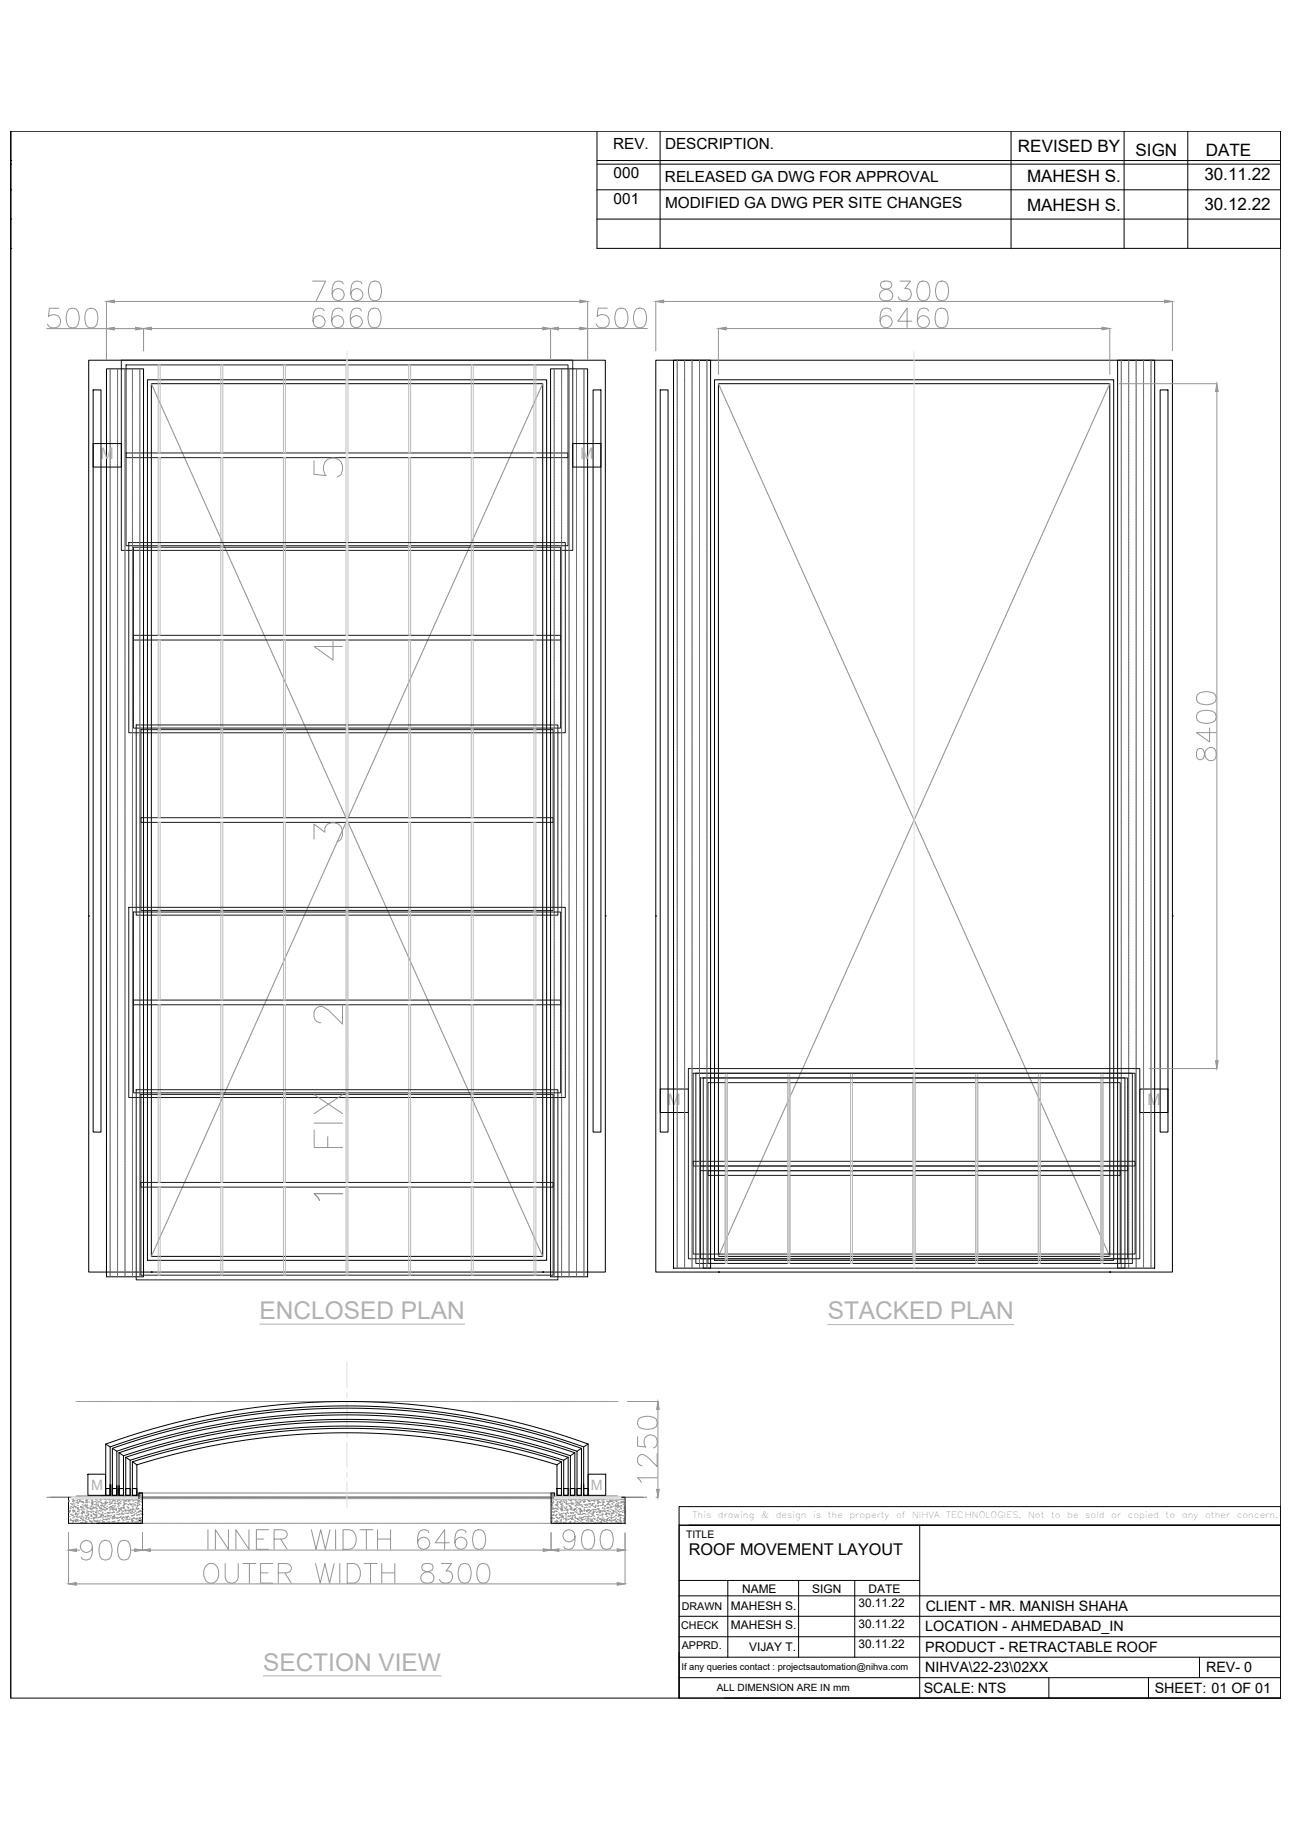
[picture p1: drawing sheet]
<svg xmlns="http://www.w3.org/2000/svg" width="594mm" height="841mm" viewBox="0 0 594 841" stroke-linecap="round" stroke-linejoin="round" font-family="sans-serif">
<defs><g id="words">
<text font-size="19" fill="#959595" x="158" y="553" transform="rotate(-90 158 553)">1 FIX</text>
<text font-size="14.6" fill="#e1e1e1" x="143" y="305">4</text>
<g font-size="13.7" fill="#e1e1e1">
<text x="143" y="220">5</text>
<text x="143" y="388">3</text>
</g>
<text font-size="13.2" fill="#959595" x="143" y="472">2</text>
<g font-size="11.2" fill="#b2b2b2">
<text x="119" y="606">ENCLOSED PLAN</text>
<text x="381" y="607">STACKED PLAN</text>
<text x="121" y="768">SECTION VIEW</text>
</g>
<g font-size="7.8">
<text x="468" y="70">REVISED BY</text>
<text x="522" y="72">SIGN</text>
<text x="554" y="72">DATE</text>
<text x="472" y="83">MAHESH S.</text>
<text x="554" y="83">30.11.22</text>
<text x="472" y="97">MAHESH S.</text>
<text x="554" y="96">30.12.22</text>
</g>
<text font-size="7.5" x="317" y="715">ROOF MOVEMENT LAYOUT</text>
<g font-size="7.3" fill="#b2b2b2">
<text x="46" y="211">M</text>
<text x="267" y="211">M</text>
<text x="307" y="508">M</text>
<text x="528" y="508">M</text>
</g>
<g font-size="7.1">
<text x="282" y="68">REV.</text>
<text x="306" y="68">DESCRIPTION.</text>
<text x="282" y="82">000</text>
<text x="306" y="84">RELEASED GA DWG FOR APPROVAL</text>
<text x="282" y="94">001</text>
<text x="306" y="96">MODIFIED GA DWG PER SITE CHANGES</text>
</g>
<text font-size="6.6" fill="#e1e1e1" x="143" y="553">1</text>
<g font-size="6.6" fill="#b2b2b2">
<text x="42" y="685">M</text>
<text x="272" y="685">M</text>
</g>
<g font-size="6.6">
<text x="426" y="741">CLIENT - MR. MANISH SHAHA</text>
<text x="425" y="750">LOCATION - AHMEDABAD_IN</text>
<text x="425" y="760">PRODUCT - RETRACTABLE ROOF</text>
<text x="425" y="769">NIHVA\22-23\02XX</text>
<text x="555" y="769">REV- 0</text>
<text x="425" y="778">SCALE: NTS</text>
<text x="531" y="778">SHEET: 01 OF 01</text>
</g>
<g font-size="5.5">
<text x="341" y="732">NAME</text>
<text x="374" y="732">SIGN</text>
<text x="399" y="732">DATE</text>
<text x="336" y="740">MAHESH S.</text>
<text x="395" y="739">30.11.22</text>
<text x="336" y="749">MAHESH S.</text>
<text x="395" y="749">30.11.22</text>
<text x="344" y="759">VIJAY T.</text>
<text x="395" y="758">30.11.22</text>
</g>
<g font-size="4.9">
<text x="313" y="741">DRAWN</text>
<text x="313" y="749">CHECK</text>
<text x="313" y="758">APPRD.</text>
</g>
<text font-size="4.8" x="315" y="707">TITLE</text>
<text font-size="4.6" x="330" y="778">ALL DIMENSION ARE IN mm</text>
<text font-size="4.3" x="313" y="768">If any queries contact : projectsautomation@nihva.com</text>
<g font-size="4">
<text x="318" y="698">This</text>
<text x="330" y="698">drawing</text>
<text x="350" y="698">&amp;</text>
<text x="357" y="698">design</text>
<text x="374" y="698">is</text>
<text x="381" y="698">the</text>
<text x="391" y="698">property</text>
<text x="412" y="698">of</text>
<text x="419" y="698">NIHVA</text>
<text x="435" y="698">TECHNOLOGIES.</text>
<text x="473" y="698">Not</text>
<text x="483" y="698">to</text>
<text x="491" y="698">be</text>
<text x="499" y="698">sold</text>
<text x="511" y="698">or</text>
<text x="519" y="698">copied</text>
<text x="536" y="698">to</text>
<text x="543" y="698">any</text>
<text x="554" y="698">other</text>
<text x="569" y="698">concern.</text>
</g>
</g></defs>
<!-- layer: 0 -->
<g fill="none" stroke="#000" stroke-width=".46">
<path d="M5 60h.1M5 60h584v721h-584zM5 74h.1M5 75h.1M5 60v721M274 74h315M274 60v54h315v-54M274 75h315M304 60v54M465 60v54M517 60v54M546 60v54"/>
<path d="M5 87h.1M274 87h315M5 101h.1M5 114h.1M274 101h315M43 179h3v342h-3zM49 170h17v417h-17zM68 175h183v405h-183zM70 176h180v402h-180zM253 170h17v417h-17zM273 179h3v342h-3zM304 179h3v342h-3z"/>
<path d="M310 166h17v417h-17zM329 175h183v405h-183zM330 176h180v402h-180zM514 166h17v417h-17zM533 179h4v342h-4zM43 204h13v11h-13zM263 204h13v11h-13zM41 421v-255h237v255M41 421h.1M41 421v164h29M278 421h.1M278 421v164h-28"/>
<path d="M302 421v-255h237v255M302 421h.1M302 421v164h28M539 421h.1M539 421v164h-29M304 501h13v11h-13zM524 501h13v11h-13zM70 585h.1M70 585h180M250 585h.1M330 585h.1M330 585h180"/>
<path d="M510 585h.1M40 678h9v10h-9zM49 664v20h2v4h-2v-4M49 664l2 1M51 665a324 324 0 0 1 217 0M51 665v23M52 666v18h2v4h-2v-4M52 666a324 324 0 0 1 215 0M52 666l2 1M54 667a324 324 0 0 1 211 0M54 667v21M55 668v16h2v-15"/>
<path d="M55 668a324 324 0 0 1 209 0M55 668l2 1M57 669a324 324 0 0 1 205 0M58 670v14h2v-13M58 670a324 324 0 0 1 203 0M58 670l2 1M60 671a324 324 0 0 1 199 0M61 672v12h2v-10M61 672l2 2M63 674a324 324 0 0 1 193 0M256 674v10M258 672a324 324 0 0 0-197 0"/>
<path d="M258 672v12M258 672l-2 2M261 670v14h-2v-13M261 670l-2 1M264 668v16h-2v-15M264 668l-2 1M265 667v17M267 666v18h-2v4h2v-4M267 666l-2 1M268 665v23M270 664v20h-2v4h2v-4M270 678h9v10h-9z"/>
<path d="M270 664a324 324 0 0 0-221 0M270 664l-2 1M35 688h28h-28zM44 688h2M46 688h18v1h-18zM47 688h16h-16zM49 684h2v4h-2zM52 684h2v4h-2zM52 683v5v-5M55 684v4h2v-4h-2h2M55 683v5M55 684h2v4h-2z"/>
<path d="M58 684h2v4h-2zM58 684h2M61 684h2v4h-2zM61 684h2M63 686v2M64 699h2M66 687h-2v2v-2h2v13h-34v-12M256 688h28h-28zM256 684h2v4h-2zM259 684h2v4h-2zM259 684h2M262 684v4h2v-4h-2h2"/>
<path d="M262 684h2v4h-2zM265 684h2v4h-2zM267 683v5v-5M268 684h2v4h-2zM286 689h-31v-2h-2v13h34M286 688h1M287 689v12M312 693h277v8h-277zM44 700h22M312 701h277v80h-277zM312 701v80M317 701h272"/>
<path d="M423 701v80M312 734h277M312 727h111M335 727v35M367 727v35M393 727v35M312 753h277M312 743h277M312 762h277M312 771h277M482 771v10M528 771v10"/>
<path d="M552 762v9M333 781h256"/>
</g>
<!-- layer: HIDDEN -->
<g fill="none" stroke="#979797" stroke-width=".46">
<path d="M70 176v1M70 177h.1M70 177v1M70 178h.1M70 178l1 1M71 179v1M71 180h.1M248 180h.1M248 179v1M249 178l-1 1M249 178h.1M249 177v1"/>
<path d="M249 177h.1M250 176l-1 1M330 176v1M330 177h1M331 177v1M331 178h.1M331 178v1M331 179l1 1M332 180h.1M509 180h-1M509 179v1M509 179h.1"/>
<path d="M509 178v1M510 178h-1M510 177v1M510 177h.1M510 176v1M71 181l1 1M72 182v1M72 183h1M73 183l1 2M74 186h.1M74 186l1 2M75 188v1"/>
<path d="M75 189l1 1M76 190v1M76 191h.1M76 191v1M76 192h1M77 192v1M77 193v1M77 194h.1M77 194l1 1M78 195h.1M78 195v1M78 196l1 1"/>
<path d="M79 197h.1M79 197v1M79 198l1 1M80 199h.1M80 199v1M80 200h.1M239 200h.1M239 199v1M239 199h.1M240 198l-1 1M240 198h.1M240 197v1"/>
<path d="M240 197h.1M241 196l-1 1M241 195v1M242 194l-1 1M242 193v1M243 192l-1 1M243 192h.1M243 191v1M243 191h.1M243 190v1M244 189v1M244 189h.1"/>
<path d="M244 188v1M245 186l-1 2M245 186h.1M246 183v2M247 183h-1M248 181l-1 2M332 181h.1M332 181l1 2M333 183h.1M333 183l1 1M334 184v1M334 185h.1"/>
<path d="M334 186h1M335 186v2M335 188h1M336 188v1M336 189h.1M336 189v1M336 190h.1M337 190v1M337 191v1M337 192h.1M337 192l1 2M338 194l1 1"/>
<path d="M339 195v1M339 196h.1M339 196v1M339 197h1M340 197v1M340 198h.1M340 198v1M340 199h.1M340 199h1M341 199v1M341 200h.1M500 200h.1"/>
<path d="M500 199v1M500 199h.1M500 198v1M501 198h.1M501 197v1M501 197h.1M501 196v1M501 196h.1M502 195l-1 1M502 194v1M502 194h.1M503 192l-1 2"/>
<path d="M503 192h.1M504 191l-1 1M505 189l-1 2M505 188v1M505 188h.1M506 186l-1 2M506 186h.1M506 185h.1M507 184v1M507 183v1M507 183h.1M508 181v2"/>
<path d="M508 181h.1M80 201l1 1M81 202v1M81 203h.1M82 203h.1M82 203v2M82 205h.1M83 205h.1M83 206h.1M83 206l1 2M84 208h.1M84 208v1"/>
<path d="M84 209l1 1M85 210h.1M85 211h.1M85 212h1M86 212h.1M86 212v1M86 213v1M86 214h.1M86 214h1M87 214v1M87 215h.1M87 215v1"/>
<path d="M87 216h1M88 217h.1M88 217v1M88 218v1M89 219h.1M89 219v1M89 220l1 1M230 220h.1M230 219v1M230 219h.1M231 219h.1M231 218v1"/>
<path d="M231 218h.1M231 217v1M232 217h-1M232 216h.1M233 214l-1 1M233 214h.1M233 213v1M234 212l-1 1M234 212h.1M234 211h.1M235 210h-1M235 209v1"/>
<path d="M235 209h.1M235 208v1M236 208h-1M236 207v1M236 206v1M236 206h.1M237 205h.1M237 203v2M238 203h.1M238 202v1M238 202h.1M239 201l-1 1"/>
<path d="M341 201h.1M341 201l1 1M342 202h.1M342 202v1M342 203h.1M342 203l1 2M343 205h.1M343 206h.1M344 206h.1M344 206v1M344 207v1M344 208h.1"/>
<path d="M345 208h.1M345 208v1M345 209v1M345 210h1M346 211h.1M346 212l1 1M347 213v1M347 214h.1M347 214l1 2M348 216h.1M348 217h1M349 217h.1"/>
<path d="M349 217v1M349 218v1M349 219h1M350 219v1M350 220h.1M491 220h.1M491 219v1M491 219h.1M491 218v1M492 217v1M492 217h.1M492 216h.1"/>
<path d="M493 216h.1M493 214v1M493 214h.1M494 213l-1 1M494 213h.1M495 212l-1 1M495 211h.1M496 209l-1 1M496 208v1M496 208h.1M497 207l-1 1M497 206v1"/>
<path d="M497 206h.1M498 205h-1M498 204v1M498 203v1M498 203h.1M499 202v1M499 201v1M499 201h.1M90 222h.1M90 222l1 2M91 224v1M91 225l1 2"/>
<path d="M92 227l1 1M93 228h.1M93 228v1M93 229l1 1M94 230h.1M94 231l1 1M95 232v1M95 233h.1M95 233v1M95 234h1M96 234v1M96 235h.1"/>
<path d="M96 236h.1M97 237h.1M97 237v1M97 238v1M98 239h.1M98 239v1M98 240h.1M221 239v1M221 239h.1M222 239h.1M222 238v1M222 238h.1"/>
<path d="M222 237v1M223 237h.1M223 236h.1M223 235h.1M224 234l-1 1M224 234h.1M224 233v1M224 233h.1M225 232l-1 1M225 231h.1M226 230h-1M226 229v1"/>
<path d="M227 228l-1 1M227 227v1M227 227h.1M228 225l-1 1M228 224v1M229 222l-1 2M229 222h.1M230 220l-1 1M350 221h1M351 222h.1M351 222v1M351 223l1 1"/>
<path d="M352 224v1M352 225h.1M352 226h.1M353 226v1M353 227h.1M353 227v1M353 228h.1M354 228h.1M354 228v1M354 229v1M354 230h1M355 231l1 2"/>
<path d="M356 233h.1M356 233v1M356 234l1 1M357 235h.1M357 236h.1M357 237l1 1M358 238h.1M358 238v1M358 239h.1M359 239v1M482 239v1M482 239h.1"/>
<path d="M483 238l-1 1M483 237v1M483 236h.1M484 236h.1M484 235h.1M485 234l-1 1M485 233v1M485 233h.1M486 231l-1 2M486 231h.1M486 230h.1M487 228l-1 2"/>
<path d="M488 227l-1 1M488 227h.1M488 226v1M489 225h-1M489 225h.1M489 224v1M489 223v1M490 222l-1 1M490 222h.1M490 221h.1M98 241h.1M99 241h.1"/>
<path d="M99 242h.1M99 242l1 2M100 244h.1M100 244v1M100 245l1 1M101 247h.1M101 247l1 1M102 248h.1M102 248v1M102 249l1 1M103 250h.1M103 251h.1"/>
<path d="M103 252h1M104 252v1M104 253h.1M104 253v1M105 254v1M105 255h.1M105 256h.1M106 257h.1M106 257v1M106 258h.1M106 258v1M106 259l1 1"/>
<path d="M212 259v1M213 259h.1M213 258v1M213 258h.1M214 257l-1 1M214 256h.1M214 255h.1M215 254v1M215 253v1M215 253h.1M216 252l-1 1M216 252h.1"/>
<path d="M216 251h.1M217 250h-1M217 249v1M217 249h.1M218 248l-1 1M218 247v1M218 247h.1M219 245l-1 1M219 245h.1M219 244v1M219 244h.1M220 242l-1 2"/>
<path d="M220 242h.1M221 241h-1M221 241h.1M359 241h.1M360 242h.1M360 242v1M360 243v1M361 244h.1M361 244v1M361 245h.1M361 246h1M362 247h.1"/>
<path d="M362 247v1M362 248h.1M362 248l1 1M363 249v1M363 250h1M364 251v1M364 252l1 1M365 253h.1M365 253l1 2M366 255h.1M366 256h.1M366 257l1 1"/>
<path d="M367 258h.1M367 258v1M367 259l1 1M368 260h.1M473 260h.1M473 259v1M474 258l-1 1M474 258h.1M474 257v1M475 256h-1M475 256h.1M475 255h.1"/>
<path d="M476 253l-1 2M476 253h.1M476 252v1M476 252h.1M477 251v1M477 250h.1M478 249l-1 1M478 248v1M479 247l-1 1M479 247h.1M479 246h.1M480 245h-1"/>
<path d="M480 245h.1M480 244v1M480 244h.1M481 243l-1 1M481 242v1M481 242h.1M481 241h.1M482 241h-1M482 240h.1M107 260v1M107 261l1 2M108 263l1 1"/>
<path d="M109 264l1 2M110 266h.1M110 267l1 2M111 269h.1M111 269l1 1M112 270h.1M112 270v1M112 271h.1M112 272h.1M113 272v2M113 274h.1M114 274v1"/>
<path d="M114 275h.1M114 275v1M114 277h1M115 277h.1M115 278h.1M115 278l1 1M116 279v1M203 279v1M204 278l-1 1M204 278h.1M204 277h.1M205 277h-1"/>
<path d="M205 276h.1M205 275v1M205 275h.1M206 274v1M206 274h.1M206 272v2M207 272h.1M207 271h.1M208 270l-1 1M208 269v1M208 269h.1M208 268v1"/>
<path d="M209 267l-1 1M209 267h.1M209 266h.1M210 265l-1 1M210 264v1M211 263l-1 1M212 261l-1 2M212 260v1M368 260v1M368 261h.1M369 262h.1M369 262v1"/>
<path d="M369 263h.1M369 263v1M369 264l1 1M370 265v1M370 266h1M371 267v1M371 268l1 1M372 269h.1M372 269l1 2M373 272h.1M373 272l1 2M374 274v1"/>
<path d="M375 275h.1M375 275v1M375 276h.1M375 277h.1M376 277h.1M376 278h.1M376 278v1M376 279h.1M376 279l1 1M464 279v1M464 279h.1M465 278l-1 1"/>
<path d="M465 278h.1M465 277h.1M466 276h-1M466 275v1M466 275h.1M466 274v1M467 274h-1M467 272v2M467 272h.1M468 272h.1M468 270v1M469 269v1"/>
<path d="M469 269h.1M470 267l-1 2M470 266h.1M471 265l-1 1M471 264v1M471 263v1M471 263h.1M472 263h-1M472 262v1M472 262h.1M472 261h.1M473 260l-1 1"/>
<path d="M116 280v1M116 281h.1M116 281l1 1M117 282h.1M117 283h.1M117 283l1 1M118 284v1M118 285h.1M118 285l1 1M119 286h.1M119 287h.1M119 288h1"/>
<path d="M120 288v1M120 289h.1M120 289v1M120 290h.1M121 290v1M121 291h.1M121 292h.1M122 292h.1M122 293v1M122 294h.1M122 294l1 1M123 295v1"/>
<path d="M123 296h.1M123 297h1M124 297h.1M124 298l1 1M125 299v1M125 300l1 2M194 300l-1 2M194 299v1M195 298l-1 1M196 297h-1M196 297h.1M196 296h.1"/>
<path d="M197 295l-1 1M197 294v1M197 294h.1M197 293v1M197 293h.1M198 292l-1 1M198 292h.1M198 291h.1M199 290l-1 1M199 289v1M199 289h.1M199 288v1"/>
<path d="M200 287v1M200 287h.1M200 286h.1M201 285l-1 1M201 284v1M201 284h.1M202 283l-1 1M202 283h.1M202 282h.1M203 281l-1 1M203 280v1M377 280v1"/>
<path d="M377 281h.1M377 281l1 1M378 282h.1M378 283h.1M378 283v1M378 284l1 1M379 285v1M379 286h.1M379 286h1M380 287h.1M380 288h.1M380 288l1 1"/>
<path d="M381 289h.1M381 289v1M381 290h.1M381 290l1 1M382 291h.1M382 292h.1M382 293l1 1M383 294h.1M383 294v1M383 295h.1M384 295v1M384 296h.1"/>
<path d="M384 297h.1M384 297h1M385 298h.1M385 298v1M385 299h.1M385 299l1 1M386 300v1M455 300h.1M455 299v1M455 299h.1M456 298l-1 1M456 298h.1"/>
<path d="M456 297h.1M457 296h-1M457 295v1M457 294v1M458 294h-1M458 293v1M458 292v1M459 292h-1M459 291h.1M460 289l-1 2M460 289h.1M460 288v1"/>
<path d="M460 288h.1M461 287l-1 1M461 286h.1M461 285v1M462 284v1M462 283v1M462 283h.1M463 283h-1M463 282h.1M463 281v1M463 281h.1M464 280l-1 1"/>
<path d="M126 302h.1M126 303l1 1M127 304h.1M127 304v1M127 305h.1M127 305v1M128 306h.1M128 306v1M128 307h.1M128 308h.1M129 308h.1M129 308v2"/>
<path d="M129 310h1M130 310v1M130 311v1M130 312l1 1M131 313v1M131 314h.1M131 314l1 1M132 315h.1M132 315v1M132 316h.1M132 316l1 1M133 317v1"/>
<path d="M133 318v1M133 319h1M134 319h.1M134 319v1M134 320v1M185 320v1M186 319l-1 1M186 319h.1M186 318v1M187 317l-1 1M187 317h.1M187 316v1"/>
<path d="M187 315v1M188 314l-1 1M188 314h.1M188 313v1M188 313h.1M189 312l-1 1M189 312h.1M189 311h.1M189 310v1M190 309v1M190 308v1M191 308h.1"/>
<path d="M191 307h.1M192 305l-1 1M192 305h.1M192 304v1M192 304h.1M193 303l-1 1M193 303h.1M193 302h.1M386 301l1 1M387 302h.1M387 303h.1M387 303l1 1"/>
<path d="M388 304v1M388 305h.1M388 305v1M388 306l1 1M389 307h.1M389 308h.1M389 308l1 2M390 310v1M391 311h.1M391 311l1 2M392 313v1M392 314l1 1"/>
<path d="M393 315v1M393 316v1M393 317l1 1M394 318v1M394 319h.1M394 319l1 1M395 320h.1M446 320h.1M446 319v1M446 319h.1M447 318l-1 1M447 318h.1"/>
<path d="M447 317v1M448 316l-1 1M448 316h.1M448 315v1M449 314l-1 1M449 313v1M450 311l-1 2M450 311h.1M450 310v1M451 308l-1 2M451 308h.1M452 308h-1"/>
<path d="M452 305v2M453 305h.1M453 304v1M453 303v1M454 303h.1M454 302h.1M454 301v1M455 300l-1 1M134 321l1 1M135 322h.1M135 323l1 1M136 324h.1"/>
<path d="M136 324v1M136 325h.1M136 325v1M137 326v1M137 327h.1M137 328h.1M138 328h.1M138 328v1M138 329v1M138 330h1M139 330v1M139 331v1"/>
<path d="M139 332h1M140 333h.1M140 333v1M140 334h.1M140 334l1 1M141 335h.1M141 335v1M141 336h.1M141 336l1 2M142 338h.1M142 339h1M143 339v2"/>
<path d="M177 339l-1 2M177 339h.1M177 338h.1M178 336l-1 2M178 336h.1M178 335v1M179 334l-1 1M179 334h.1M179 333v1M180 333h-1M180 332h.1M180 331v1"/>
<path d="M180 331h.1M181 330l-1 1M181 330h.1M181 329v1M182 328l-1 1M182 328h.1M182 327h.1M182 326v1M183 325l-1 1M183 325h.1M183 324v1M183 324h.1"/>
<path d="M184 323v1M184 323h.1M184 322h.1M185 321l-1 1M395 320v1M395 321l1 1M396 322h.1M396 323h.1M396 323v1M396 324h1M397 324h.1M397 324v1"/>
<path d="M397 325h.1M397 325l1 2M398 327h.1M398 328h.1M398 328l1 2M399 330h.1M399 330v1M400 331h.1M400 331v1M400 333h1M401 333v1M401 334h.1"/>
<path d="M401 334l1 1M402 335v1M402 336h.1M402 336l1 1M403 338h.1M403 339h.1M403 339l1 1M437 339v1M437 339h.1M438 339h.1M438 338h.1M438 337h.1"/>
<path d="M439 336v1M439 336h.1M439 335v1M440 334l-1 1M440 334h.1M440 333v1M440 333h.1M441 332h-1M441 331v1M441 331h.1M441 330v1M442 330h-1"/>
<path d="M442 329v1M442 328v1M443 328h-1M443 327h.1M444 325l-1 2M444 325h.1M444 324v1M444 324h.1M444 323v1M445 323h.1M445 322h.1M445 321v1"/>
<path d="M446 320v1M143 341h.1M144 341v1M144 343h.1M145 344h.1M145 344v1M145 345l1 1M146 346v1M146 347h.1M146 348l1 1M147 349h.1M147 349v1"/>
<path d="M147 350h1M148 350v1M148 351v1M148 352h1M149 353h.1M149 353v1M149 354h.1M149 354l1 1M150 355h.1M150 355v1M150 356l1 1M151 357h.1"/>
<path d="M151 358h.1M151 359l1 1M152 360h.1M167 360h.1M168 359l-1 1M168 358h.1M168 357h.1M169 357h.1M169 356v1M169 355v1M170 355h-1M170 354v1"/>
<path d="M170 354h.1M171 353h-1M171 352h.1M171 351v1M171 351h.1M172 350l-1 1M172 350h.1M172 349v1M172 349h.1M173 348h-1M173 347h.1M173 346v1"/>
<path d="M173 346h.1M174 345v1M174 344v1M174 344h.1M175 344h.1M175 343h.1M175 342h.1M176 341v1M176 341h.1M404 340h.1M404 340v1M404 341h.1"/>
<path d="M404 341l1 1M405 343h.1M405 344h.1M406 344v1M406 345v1M407 346v1M407 347h.1M407 347l1 2M408 349h.1M408 349v1M408 350l1 2M409 352h.1"/>
<path d="M409 353h1M410 354h.1M410 354v1M410 355h1M411 355v1M411 356h.1M411 356v1M411 357h1M412 358h.1M412 359h.1M412 359l1 1M413 360h.1"/>
<path d="M428 360h.1M428 359v1M429 359h.1M429 358h.1M429 357h.1M430 356l-1 1M430 356h.1M430 355v1M430 355h.1M430 354v1M431 354h.1M431 353h.1"/>
<path d="M432 352h-1M432 351v1M433 350l-1 1M433 349v1M434 347l-1 2M434 347h.1M434 346v1M435 344l-1 2M435 344h.1M436 343h-1M436 343h.1M436 341v1"/>
<path d="M436 341h.1M437 340v1M152 360v1M152 361h.1M153 361v1M153 362h.1M153 363h.1M153 364h1M154 364v1M154 365h.1M154 365v1M154 366h1"/>
<path d="M155 366v1M155 367h.1M155 368h1M156 369h.1M156 369v1M156 370l1 1M157 371v1M157 372h.1M157 372h1M158 373h.1M162 373h-1M162 372h.1"/>
<path d="M162 371v1M162 371h.1M163 370l-1 1M163 369v1M163 369h.1M164 367l-1 1M164 366v1M165 366h-1M165 365v1M165 364v1M166 364h-1M166 363h.1"/>
<path d="M166 362h.1M167 361l-1 1M167 361h.1M167 360v1M413 360v1M413 361h.1M413 361l1 1M414 363h.1M414 364h.1M415 364v1M415 365h.1M415 365v1"/>
<path d="M415 366h.1M415 366l1 1M416 367v1M416 368h.1M416 369h1M417 369v1M417 370l1 1M418 371v1M418 372h.1M418 373h1M419 374h.1M419 380h.1"/>
<path d="M419 374v1M419 375h.1M419 375l1 1M420 379l-1 1M420 376v1M420 378h.1M420 377h.1M420 377h1M421 378h.1M421 376l-1 1M421 379v1M421 375v1"/>
<path d="M421 375h.1M421 374v1M422 380h.1M422 374h.1M422 373h.1M422 372h.1M423 372h.1M423 371v1M423 371h.1M424 370l-1 1M424 369v1M424 369h.1"/>
<path d="M424 368h.1M425 367l-1 1M425 366v1M425 366h.1M426 364l-1 2M426 364h.1M427 363h-1M427 363h.1M427 361v1M428 361h-1M428 360v1M150 399l-1 1"/>
<path d="M150 399h.1M151 397l-1 1M151 397h.1M151 396v1M151 396h.1M152 394l-1 2M152 394h.1M152 393h.1M163 385h.1M163 385v1M163 386l1 1M164 387v1"/>
<path d="M164 388h1M165 389h.1M165 389v1M165 390l1 1M166 391h.1M166 391v1M166 392h.1M166 392l1 1M167 394h.1M167 394l1 2M168 396h.1M168 396v1"/>
<path d="M169 397h.1M169 397v1M169 399h.1M169 399l1 1M410 399v1M410 399h.1M411 399h-1M411 398h.1M411 397v1M411 397h.1M412 396l-1 1M412 396h.1"/>
<path d="M412 395v1M413 394l-1 1M413 394h.1M413 393h.1M414 392l-1 1M414 391v1M414 391h.1M415 389l-1 2M415 389h.1M415 388h.1M416 386l-1 2M416 386h.1"/>
<path d="M417 385l-1 1M418 383l-1 2M418 383h.1M418 382h.1M419 381l-1 1M419 380v1M422 380v1M422 381v1M423 382h.1M423 383h.1M423 384l1 1M424 385v1"/>
<path d="M424 386h.1M424 386l1 2M425 388h.1M425 389l1 2M426 391h1M427 391v1M427 392v1M427 393h1M428 394h.1M428 394v1M429 395v1M429 396h.1"/>
<path d="M429 396v1M429 397h.1M429 397l1 1M430 398h.1M430 399h.1M430 399v1M431 400h.1M141 420h-1M141 419h.1M142 417l-1 1M142 417h.1M142 416v1"/>
<path d="M142 416h.1M143 414l-1 2M143 414h.1M143 413h.1M144 411v2M144 411h.1M145 410v1M145 410h.1M145 409v1M145 409h.1M146 408h-1M146 408h.1"/>
<path d="M146 407v1M146 407h.1M146 406v1M147 406h-1M147 405v1M147 405h.1M147 404h.1M148 403l-1 1M148 402v1M148 402h.1M149 401l-1 1M149 400v1"/>
<path d="M149 400h.1M170 400v1M170 401h.1M170 401l1 1M171 402h.1M171 402v1M171 403h.1M171 403l1 1M172 404h.1M172 405h.1M172 405v1M172 406l1 1"/>
<path d="M173 407v1M173 408h.1M174 408h.1M174 409h.1M174 410h.1M175 410v1M175 411h.1M175 411v2M176 413h.1M176 414h.1M176 414l1 2M177 416h.1"/>
<path d="M177 416v1M177 417l1 1M178 419h.1M178 419h1M179 420h.1M401 420h.1M401 419h.1M402 419h-1M402 418h.1M403 417l-1 1M403 416v1M403 416h.1"/>
<path d="M403 415v1M404 414l-1 1M404 414h.1M404 413h.1M405 411l-1 2M405 411h.1M405 410v1M406 409v1M406 409h.1M406 408h.1M407 407v1M407 407h.1"/>
<path d="M407 406v1M408 405l-1 1M408 405h.1M408 404h.1M409 403l-1 1M409 403h.1M409 402v1M409 402h.1M409 401v1M410 401h-1M410 400v1M431 400v1"/>
<path d="M431 401h.1M431 401v1M431 402h.1M431 402h1M432 402v1M432 403v1M432 404h1M433 405h.1M433 405v1M433 406l1 1M434 407h.1M434 407v1"/>
<path d="M434 408h.1M434 409l1 1M435 410v1M435 411h1M436 411v2M436 413h.1M437 413h.1M437 414h.1M437 414v1M437 415h.1M438 415v1M438 416h.1"/>
<path d="M438 416v1M438 417v1M439 418h.1M439 419h.1M439 420h1M132 440h-1M132 439h.1M132 438h.1M133 437l-1 1M133 436v1M134 435l-1 1M134 435h.1"/>
<path d="M135 433l-1 1M135 432v1M136 430l-1 2M136 430h.1M136 429h.1M137 428h.1M137 427v1M137 427h.1M137 426v1M138 425v1M138 425h.1M139 424h-1"/>
<path d="M139 424h.1M139 422v1M140 422h-1M140 421v1M140 420v1M179 420v1M179 421l1 1M180 422h.1M180 422v1M180 423l1 1M181 424h.1M181 425h.1"/>
<path d="M181 425l1 1M182 426v1M182 427h.1M182 427v1M182 428l1 1M183 429h.1M183 430h.1M184 430v1M184 431v1M184 432h.1M184 432l1 1M185 433v1"/>
<path d="M185 435h1M186 435v1M186 436l1 1M187 437v1M187 438h.1M187 439h.1M187 439l1 1M188 440h.1M393 439l-1 1M393 439h.1M393 438h.1M393 437v1"/>
<path d="M394 436l-1 1M394 435v1M395 435h-1M395 434h.1M395 433h.1M396 432l-1 1M396 431v1M396 431h.1M397 430l-1 1M397 430h.1M397 429h.1M398 427l-1 1"/>
<path d="M398 427h.1M399 425l-1 2M399 424h.1M400 422l-1 2M400 421v1M401 420l-1 1M440 420v1M440 421v1M440 422l1 1M441 423h.1M441 423v1M441 424h1"/>
<path d="M442 425h.1M442 425l1 2M443 427h.1M443 427l1 2M444 430h.1M444 430v1M445 431h.1M445 431v1M445 432v1M445 433h.1M446 433h.1M446 434h.1"/>
<path d="M446 435h.1M446 435l1 1M447 436h.1M447 436v1M447 437l1 1M448 438h.1M448 439h.1M448 439l1 1M123 460h-1M123 458v1M123 458h.1M124 457l-1 1"/>
<path d="M124 457h.1M124 456v1M125 455l-1 1M125 455h.1M126 453l-1 1M126 453h.1M126 452v1M126 452h.1M127 450l-1 2M127 450h.1M127 449h.1M128 447v2"/>
<path d="M128 447h.1M128 446v1M129 446h.1M129 445v1M129 444h.1M130 444h.1M130 443v1M130 443h.1M130 442v1M131 442h-1M131 441v1M131 441h.1"/>
<path d="M131 440v1M188 440v1M188 441l1 1M189 442h.1M189 442v1M189 443v1M190 444h.1M190 445h.1M190 445v1M190 446h.1M191 446v1M191 447h.1"/>
<path d="M191 447v1M192 448v1M192 449h.1M192 450h.1M192 450l1 1M193 451h.1M193 451v1M193 452h.1M193 452l1 1M194 453v1M194 455h1M195 455h.1"/>
<path d="M195 455v1M195 456l1 1M196 457v1M196 458h.1M196 458v1M196 459h1M197 460h.1M384 458l-1 2M384 458h.1M384 457v1M385 456l-1 1M385 456h.1"/>
<path d="M385 455v1M386 455h-1M386 453v1M386 453h.1M387 452l-1 1M387 452h.1M387 451v1M387 451h.1M388 450l-1 1M388 450h.1M388 449h.1M389 447l-1 2"/>
<path d="M389 447h.1M389 446v1M390 446h-1M390 445v1M390 444h.1M391 443v1M391 442v1M391 441v1M392 441h.1M392 440v1M392 440h.1M449 440h.1"/>
<path d="M449 440v1M449 441v1M449 442l1 1M450 443v1M450 444h.1M450 444h1M451 445v1M451 446h.1M451 446l1 1M452 447h.1M452 447v2M453 449h.1"/>
<path d="M453 450h.1M453 450v1M453 451h.1M454 451v1M454 452h.1M454 452v1M454 453h.1M454 453l1 1M455 454h.1M455 455h.1M455 455l1 1M456 456h.1"/>
<path d="M456 456v1M456 457l1 1M457 458h.1M457 458v1M457 460h1M113 480h.1M114 480h.1M114 479h.1M115 477l-1 2M115 477h.1M115 476v1M116 475l-1 1"/>
<path d="M116 474h.1M116 473v1M117 472l-1 1M117 471v1M117 471h.1M118 470l-1 1M118 469h.1M119 468l-1 1M119 468h.1M119 467v1M120 466l-1 1M120 466h.1"/>
<path d="M120 465h.1M120 464h.1M121 463v1M121 463h.1M121 462v1M122 462h.1M122 461v1M122 460v1M197 460v1M197 461h.1M197 461l1 1M198 462v1"/>
<path d="M198 463h.1M198 463l1 1M199 465h.1M199 466h.1M200 466v1M200 467h.1M200 467v1M200 468l1 1M201 469h.1M201 470l1 1M202 471v1M202 472l1 1"/>
<path d="M203 473v1M203 474h.1M203 475l1 1M204 476h.1M204 476v1M204 477h1M205 477v1M205 478v1M205 479h.1M206 480h.1M374 480h.1M374 479h.1"/>
<path d="M375 479h.1M375 478v1M375 478h.1M375 477v1M375 477h.1M376 477h.1M376 476v1M376 476h.1M377 475h-1M377 474h.1M377 473v1M377 473h.1"/>
<path d="M378 472l-1 1M378 471v1M378 471h.1M379 470l-1 1M379 469h.1M379 468v1M380 468h-1M380 467v1M380 466v1M381 466h-1M382 463l-1 2M382 463h.1"/>
<path d="M383 461l-1 2M383 460v1M458 460h.1M458 460v1M458 461h.1M458 461l1 2M459 463h.1M459 463v1M459 464l1 1M460 466h.1M460 466l1 2M461 468v1"/>
<path d="M462 469h.1M462 470v1M462 471h.1M462 471l1 1M463 472h.1M463 472v1M463 473h.1M463 473l1 1M464 474h.1M464 475h.1M464 476h1M465 476v1"/>
<path d="M465 477h.1M465 477l1 1M466 478v1M466 479h.1M466 480h1M104 500v1M105 500h.1M105 499h.1M105 498v1M106 497v1M106 497h.1M106 496v1"/>
<path d="M107 495l-1 1M107 494h.1M107 493v1M108 492l-1 1M108 491v1M108 491h.1M109 491h-1M109 489v1M110 488l-1 1M110 488h.1M110 487v1M110 487h.1"/>
<path d="M111 486l-1 1M111 486h.1M111 485h.1M112 484h-1M112 483v1M112 483h.1M112 482v1M112 482h.1M113 482h.1M113 481v1M206 481v1M207 482h.1"/>
<path d="M207 482v1M207 483h.1M207 483l1 1M208 485h.1M208 486h.1M208 486l1 1M209 487h.1M209 487v1M209 488h.1M209 488l1 1M210 489h.1M210 490h.1"/>
<path d="M210 491h1M211 491v1M211 492l1 1M212 493v1M212 494h.1M212 495l1 1M213 496h.1M213 496v1M213 497h.1M214 497v1M214 498v1M214 499h.1"/>
<path d="M215 500h.1M365 500h.1M366 499h-1M366 498v1M366 498h.1M366 497v1M366 497h.1M367 497h.1M367 496v1M367 496h.1M368 495h-1M368 494h.1"/>
<path d="M368 493v1M368 493h.1M369 492v1M369 491v1M369 491h.1M370 489l-1 1M370 489h.1M370 488v1M371 488h-1M371 487v1M371 487h.1M371 486v1"/>
<path d="M371 486h.1M372 486h-1M372 485h.1M373 483l-1 1M373 483h.1M373 482v1M373 482h.1M374 481l-1 1M467 480h.1M467 481v1M467 482h.1M468 482v1"/>
<path d="M468 483h.1M468 483v1M469 485h.1M469 486h.1M469 486l1 1M470 487v1M470 488h.1M470 488v1M470 489h.1M470 489l1 1M471 491h.1M471 491l1 1"/>
<path d="M472 492v1M472 493h.1M472 493l1 1M473 494h.1M473 495h.1M473 496h1M474 496v1M474 497h.1M474 497v1M474 498l1 1M475 499h.1M475 500l1 2"/>
<path d="M96 520h-1M96 520h.1M96 519v1M96 519h.1M96 518v1M96 518h.1M97 517v1M97 516v1M97 516h.1M98 515h.1M98 513v2M99 513h.1"/>
<path d="M100 511l-1 2M100 510h.1M101 508l-1 2M101 507v1M102 506l-1 1M102 505v1M102 505h.1M103 504h-1M103 503v1M104 502l-1 1M104 502h.1M104 501v1"/>
<path d="M215 501v1M215 502h1M216 502v1M216 503v1M216 504h1M217 505h.1M217 506l1 1M218 507h.1M218 507v1M218 508l1 1M219 509v1M219 510h.1"/>
<path d="M219 511l1 2M220 513h1M221 513v2M221 515h.1M222 515h.1M222 516h.1M222 516v1M223 517v1M223 518h.1M223 518v1M223 519l1 1M224 520h.1"/>
<path d="M356 520h.1M357 519l-1 1M357 518v1M357 518h.1M358 516l-1 2M358 516h.1M358 515h.1M359 514v1M359 514h.1M359 513v1M359 513h.1M360 511v2"/>
<path d="M360 511h.1M361 510h.1M361 509h.1M361 508v1M362 508h-1M362 507v1M362 507h.1M362 506v1M362 506h.1M363 506h-1M363 505h.1M363 504h.1"/>
<path d="M364 502l-1 2M364 502h.1M365 501l-1 1M476 502h.1M477 502v2M477 505h1M478 505l1 2M479 507v1M479 508v1M479 509h.1M479 509l1 1M480 510h.1"/>
<path d="M480 511h.1M480 511l1 2M481 513h.1M481 513l1 1M482 514v1M482 515h.1M482 516h1M483 516v2M483 518h.1M484 518h.1M484 518v1M484 519l1 1"/>
<path d="M87 540h-1M87 539v1M87 539h.1M87 538v1M88 538h-1M88 537v1M88 537h.1M88 536v1M88 536h.1M89 535h.1M89 534v1M89 533v1"/>
<path d="M90 533h.1M90 532v1M91 531l-1 1M91 530h.1M91 529v1M91 529h.1M92 528l-1 1M92 527v1M93 526l-1 1M93 525v1M94 524l-1 1M94 524h.1"/>
<path d="M94 523v1M95 522l-1 1M95 522h.1M95 521v1M95 521h.1M224 521h.1M224 521l1 1M225 522v1M225 523h.1M225 523v1M225 524h.1M225 524h1"/>
<path d="M226 524v1M226 525h.1M226 525v1M226 526l1 1M227 527h.1M227 527v1M227 528l1 1M228 529h.1M228 529v1M228 530h.1M228 531l1 1M229 532v1"/>
<path d="M229 533h.1M230 533h.1M230 533v2M230 535h.1M231 535h.1M231 536h.1M231 536v1M231 537l1 1M232 538h.1M232 538v1M232 539l1 1M233 540h.1"/>
<path d="M348 539l-1 1M348 538v1M348 538h.1M349 536l-1 2M349 536h.1M350 535h-1M350 535h.1M350 534v1M350 533v1M351 533h-1M351 532v1M351 531v1"/>
<path d="M351 531h.1M352 530h.1M352 529v1M352 529h.1M352 528v1M353 528h.1M353 527v1M353 527h.1M353 526v1M354 525v1M354 524v1M354 524h.1"/>
<path d="M355 523l-1 1M355 522v1M356 521l-1 1M356 521h.1M485 521h.1M485 521v1M485 522l1 1M486 523v1M486 524h.1M486 524l1 1M487 525v1M487 526h.1"/>
<path d="M487 526l1 1M488 527h.1M488 527v1M488 528h.1M488 528v1M488 529h.1M488 529h1M489 529v1M489 530h.1M489 531h.1M489 531l1 1M490 532v1"/>
<path d="M490 533h.1M490 533v1M491 534v1M491 535h.1M491 536h.1M492 536h.1M492 536v1M492 537v1M492 538h.1M493 538h.1M493 538v1M493 539l1 1"/>
<path d="M78 560h-1M78 560h.1M78 559v1M79 558l-1 1M79 557v1M79 557h.1M80 556h-1M80 555h.1M80 554v1M80 554h.1M81 552l-1 2M81 552h.1"/>
<path d="M82 549l-1 2M82 549h.1M83 549h.1M84 547l-1 2M84 546h.1M85 544l-1 1M85 544h.1M85 543v1M86 542l-1 1M86 542h.1M86 541v1M86 541h.1"/>
<path d="M233 541h.1M233 541l1 1M234 542h.1M234 542v1M234 543v1M234 544l1 1M235 545h.1M235 545v1M235 546h1M236 547h.1M236 547v2M237 549h.1"/>
<path d="M237 549l1 2M238 552h.1M238 552l1 2M239 554h.1M239 554v1M239 555h1M240 556h.1M240 557h.1M240 557l1 1M241 558h.1M241 558v1M241 559l1 1"/>
<path d="M242 560h.1M338 560h.1M339 559l-1 1M339 558v1M340 557l-1 1M340 557h.1M340 556h.1M341 555h-1M341 555h.1M341 554v1M341 554h.1M341 553v1"/>
<path d="M342 552l-1 1M342 552h.1M343 551h-1M343 549v1M343 549h.1M343 548v1M344 547v1M344 547h.1M344 546h.1M345 546h.1M345 544v1M346 544h-1"/>
<path d="M346 543v1M346 543h.1M347 541l-1 2M347 541h.1M494 541h.1M494 541l1 2M495 543v1M495 544l1 1M496 546h.1M496 547h1M497 547v1M497 548v1"/>
<path d="M497 549h1M498 549v1M498 551h.1M499 552h.1M499 552v1M499 553v1M500 554h.1M500 554v1M500 555h.1M500 556h.1M501 556h.1M501 557h.1"/>
<path d="M501 557v1M501 558l1 1M502 559v1M502 560h1M70 577v1M70 577h.1M70 576h.1M71 575l-1 1M71 575h.1M71 574v1M71 574h.1M72 573l-1 1"/>
<path d="M72 572v1M72 572h.1M73 571h-1M73 569v2M73 569h.1M74 569h.1M74 568v1M75 567l-1 1M75 566h.1M75 565h.1M76 564l-1 1M76 564h.1"/>
<path d="M76 563v1M77 562l-1 1M77 562h.1M77 561h.1M242 561h.1M242 561l1 1M243 562h.1M243 562v1M243 563h.1M243 563v1M243 564h.1M244 564v1"/>
<path d="M244 565h.1M244 566h.1M245 567h.1M245 567v1M245 568v1M246 569h.1M246 569v2M246 571h1M247 572h.1M247 572l1 2M248 574h.1M248 574v1"/>
<path d="M248 575l1 1M249 577h.1M249 577l1 1M331 577l-1 1M331 577h.1M332 575l-1 1M332 574v1M332 574h.1M332 573v1M332 573h.1M333 573h-1M333 572v1"/>
<path d="M333 572h.1M333 571h.1M334 570l-1 1M334 569v1M334 569h.1M335 568l-1 1M335 568h.1M335 567v1M335 566h.1M336 566h.1M336 565h.1M336 564v1"/>
<path d="M336 564h.1M337 564h.1M337 563v1M337 563h.1M337 562v1M338 561l-1 1M338 561h.1M503 561h.1M503 561v1M503 562l1 1M504 563h.1M504 563v1"/>
<path d="M504 564l1 1M505 565h.1M505 566h.1M505 567l1 1M506 568h.1M506 568v1M506 569h.1M507 569v2M507 571h.1M508 572h.1M508 572v1M508 573h.1"/>
<path d="M508 573v1M508 574h1M509 574v1M509 575h.1M509 575v1M509 576h1M510 577h.1M510 577v1M35 644h249M23 688h273M46 689h240M64 687h191"/>
<path d="M46 700h240"/>
</g>
<!-- layer: Segment support -->
<g fill="none" stroke="#1d1d1d" stroke-width=".46">
<path d="M56 166h207v87h-207zM58 168h203v83h-203zM58 208h203v2h-203zM59 249h201v88h-201zM61 252h197v83h-197zM61 292h197v2h-197zM63 333h194v88h-194zM65 336h189v83h-189zM65 376h189v2h-189zM59 417h201v88h-201zM61 419h197v84h-197zM61 460h197v2h-197z"/>
<path d="M317 491h207v88h-207zM319 494h203v83h-203zM320 494h201v87h-201zM322 496h197v83h-197zM323 496h194v87h-194zM326 498h189v83h-189zM63 501h194v88h-194zM65 503h189v83h-189zM319 534h203v2h-203zM322 536h197v2h-197zM326 538h189v2h-189zM65 544h189v2h-189z"/>
</g>
<!-- layer: Bas -->
<g fill="none" stroke="#bcbcbc" stroke-width=".46">
<path d="M73 168h1v40h-1zM102 168v40zM130 168h1v40h-1zM159 168h1v40h-1zM188 168h1v40h-1zM217 168h1v40h-1zM245 168h1v40h-1zM73 210h1v41h-1zM102 210v41zM130 210h1v41h-1zM159 210h1v41h-1zM188 210h1v41h-1z"/>
<path d="M217 210h1v41h-1zM245 210h1v41h-1zM73 252h1v40h-1zM102 252v40zM130 252h1v40h-1zM159 252h1v40h-1zM188 252h1v40h-1zM217 252h1v40h-1zM245 252h1v40h-1zM73 294h1v41h-1zM102 294v41zM130 294h1v41h-1z"/>
<path d="M159 294h1v41h-1zM188 294h1v41h-1zM217 294h1v41h-1zM245 294h1v41h-1zM73 336h1v40h-1zM102 336v40zM130 336h1v40h-1zM159 336h1v40h-1zM188 336h1v40h-1zM217 336h1v40h-1zM245 336h1v40h-1zM73 378h1v41h-1z"/>
<path d="M102 378v41zM130 378h1v41h-1zM159 378h1v41h-1zM188 378h1v41h-1zM217 378h1v41h-1zM245 378h1v41h-1zM73 419h1v41h-1zM102 419v41zM130 419h1v41h-1zM159 419h1v41h-1zM188 419h1v41h-1zM217 419h1v41h-1z"/>
<path d="M245 419h1v41h-1zM73 462h1v41h-1zM102 462v41zM130 462h1v41h-1zM159 462h1v41h-1zM188 462h1v41h-1zM217 462h1v41h-1zM245 462h1v41h-1zM333 494h1v40h-1zM333 496h1v40h-1zM333 498h1v40h-1zM362 494h1v40h-1z"/>
<path d="M362 496h1v40h-1zM362 498h1v40h-1zM391 494h1v40h-1zM391 496h1v40h-1zM391 498h1v40h-1zM420 494h1v40h-1zM420 496h1v40h-1zM420 498h1v40h-1zM449 494h1v40h-1zM449 496h1v40h-1zM449 498h1v40h-1zM477 494h1v40h-1z"/>
<path d="M477 496h1v40h-1zM477 498h1v40h-1zM506 494h1v40h-1zM506 496h1v40h-1zM506 498h1v40h-1zM73 503h1v41h-1zM102 503v41zM130 503h1v41h-1zM159 503h1v41h-1zM188 503h1v41h-1zM217 503h1v41h-1zM245 503h1v41h-1z"/>
<path d="M333 536h1v41h-1zM333 538h1v41h-1zM362 536h1v41h-1zM362 538h1v41h-1zM391 536h1v41h-1zM391 538h1v41h-1zM420 536h1v41h-1zM420 538h1v41h-1zM449 536h1v41h-1zM449 538h1v41h-1zM477 536h1v41h-1zM477 538h1v41h-1z"/>
<path d="M506 536h1v41h-1zM506 538h1v41h-1zM73 546h1v40h-1zM102 546v40zM130 546h1v40h-1zM159 546h1v40h-1zM188 546h1v40h-1zM217 546h1v40h-1zM245 546h1v40h-1zM333 540h1v41h-1zM362 540h1v41h-1zM391 540h1v41h-1z"/>
<path d="M420 540h1v41h-1zM449 540h1v41h-1zM477 540h1v41h-1zM506 540h1v41h-1z"/>
</g>
<!-- layer: OSY -->
<g fill="none" stroke="#e1e1e1" stroke-width=".46">
<path d="M160 162h.1M160 163h.1M160 163v1M160 164v1M160 165v40M420 162v1M420 163h.1M420 163v2M420 165h.1M420 165v1M420 167h.1M420 167v1"/>
<path d="M420 168v1M420 169v1M420 170h.1M420 171v1M420 172h.1M420 173v1M420 174h.1M420 174v1M420 176h.1M420 176v1M420 178h.1M420 178v1"/>
<path d="M420 179v1M420 180v1M420 181h.1M420 182v1M420 183h.1M420 184v1M420 185h.1M420 185v1M420 187h.1M420 187v1M420 189h.1M420 189v1"/>
<path d="M420 190v1M420 191v1M420 192h.1M420 193v1M420 194h.1M420 194v2M420 196h.1M420 196v1M420 198h.1M420 198v1M420 200h.1M420 200v1"/>
<path d="M420 201v1M420 202v1M420 203h.1M420 204v1M420 205h.1M420 205v2M420 207h.1M420 207v1M420 209h.1M420 209v1M420 210v1M420 211v1"/>
<path d="M420 212v1M420 213v1M420 214h.1M420 215v1M420 216h.1M420 216v2M420 218h.1M420 218v1M420 220h.1M160 225v64M420 220v1M420 221v1"/>
<path d="M420 222v1M420 223h.1M420 224v1M420 225h.1M420 226v1M420 227h.1M420 227v2M420 229h.1M420 229v1M420 231h.1M420 231v1M420 232v1"/>
<path d="M420 233v1M420 234h.1M420 235v1M420 236h.1M420 237v1M420 238h.1M420 238v1M420 240h.1M420 240v1M420 242h.1M420 242v1M420 243v1"/>
<path d="M420 244v1M420 245h.1M420 246v1M420 247h.1M420 247v2M420 249h.1M420 249v1M420 251h.1M420 251v1M420 253h.1M420 253v1M420 254v1"/>
<path d="M420 255v1M420 256h.1M420 257v1M420 258h.1M420 258v2M420 260h.1M420 260v1M420 262h.1M420 262v1M420 263v1M420 264v1M420 265v1"/>
<path d="M420 266v1M420 267h.1M420 268v1M420 269h.1M420 269v2M420 271h.1M420 271v1M420 273h.1M420 273v1M420 274v1M420 275v1M420 276v1"/>
<path d="M420 277v1M420 278h.1M420 279v1M420 280h.1M420 280v2M420 282h.1M420 282v1M420 284h.1M420 284v1M420 285v1M420 286v1M420 287h.1"/>
<path d="M420 288v1M420 289h.1M420 290v1M420 291h.1M420 291v2M420 293h.1M420 293v1M420 295h.1M420 295v1M420 296v1M420 297v1M420 298h.1"/>
<path d="M420 299v1M160 309v64M420 300h.1M420 301v1M420 302h.1M420 302v1M420 304h.1M420 304v1M420 306h.1M420 306v1M420 307v1M420 308v1"/>
<path d="M420 309h.1M420 310v1M420 311h.1M420 311v2M420 313h.1M420 313v1M420 315h.1M420 315v1M420 317h.1M420 317v1M420 318v1M420 319v1"/>
<path d="M420 320h.1M420 321v1M420 322h.1M420 322v2M420 324h.1M420 324v1M420 326h.1M420 326v1M420 327v1M420 328v1M420 329v1M420 330v1"/>
<path d="M420 331h.1M420 332v1M420 333h.1M420 333v2M420 335h.1M420 335v1M420 337h.1M420 337v1M420 338v1M420 339v1M420 340v1M420 341v1"/>
<path d="M420 342h.1M420 343v1M420 344h.1M420 344v2M420 346h.1M420 346v1M420 348h.1M420 348v1M420 349v1M420 350v1M420 351h.1M420 352v1"/>
<path d="M420 353h.1M420 354v1M420 355h.1M420 355v2M420 357h.1M420 357v1M420 359h.1M420 359v1M420 360v1M420 361v1M420 362h.1M420 363v1"/>
<path d="M420 364h.1M420 365v1M420 366h.1M420 366v1M420 368h.1M420 368v1M420 370h.1M420 370v1M420 371v1M420 372v1M420 373h.1M420 374v1"/>
<path d="M420 375h.1M420 375v2M420 377h.1M420 377v1M420 379h.1M420 379v1M160 392v65M420 381h.1M420 381v1M420 382v1M420 383v1M420 384h.1"/>
<path d="M420 385v1M420 386h.1M420 386v2M420 388h.1M420 388v1M420 390h.1M420 390v1M420 391v1M420 392v1M420 393v1M420 394v1M420 395h.1"/>
<path d="M420 396v1M420 397h.1M420 397v2M420 399h.1M420 399v1M420 401h.1M420 401v1M420 402v1M420 403v1M420 404v1M420 405v1M420 406h.1"/>
<path d="M420 407v1M420 408h.1M420 408v2M420 410h.1M420 410v1M420 412h.1M420 412v1M420 413v1M420 414v1M420 415h.1M420 416v1M420 417h.1"/>
<path d="M420 418v1M420 419h.1M420 419v2M420 421h.1M420 421v1M420 423h.1M420 423v1M420 424v1M420 425v1M420 426h.1M420 427v1M420 428h.1"/>
<path d="M420 429v1M420 430h.1M420 430v1M420 432h.1M420 432v1M420 434h.1M420 434v1M420 435v1M420 436v1M420 437h.1M420 438v1M420 439h.1"/>
<path d="M420 439v2M420 441h.1M420 441v1M420 443h.1M420 443v1M420 444v1M420 445v1M420 446v1M420 447v1M420 448h.1M420 449v1M420 450h.1"/>
<path d="M420 450v2M420 452h.1M420 452v1M420 454h.1M420 454v1M420 455v1M420 456v1M420 457v1M420 458v1M420 459h.1M420 460v1M160 476v20"/>
<path d="M420 461h.1M420 461v2M420 463h.1M420 463v1M420 465h.1M420 465v1M420 466v1M420 467v1M420 468h.1M420 469v1M420 470h.1M420 471v1"/>
<path d="M420 472h.1M420 472v2M420 474h.1M420 474v1M420 476h.1M420 476v1M420 477v1M420 478v1M420 479h.1M420 480v1M420 481h.1M420 482v1"/>
<path d="M420 483h.1M420 483v2M420 485h.1M420 485v1M420 487h.1M420 487v1M420 488v1M420 489v1M420 490h.1M420 491v1M420 492h.1M420 492v2"/>
<path d="M420 494h.1M420 494v1M420 496h.1M420 496v1M420 498h.1M420 498v1M420 499v1M420 500v1M420 501h.1M420 502v1M420 503h.1M420 503v2"/>
<path d="M420 505h.1M420 505v1M420 507h.1M420 507v1M420 508v1M420 509v1M420 510v1M420 511v1M420 512h.1M420 513v1M420 514h.1M420 514v2"/>
<path d="M420 516h.1M420 516v1M420 518h.1M420 518v1M420 519v1M420 520v1M420 521v1M420 522v1M420 523h.1M420 524v1M420 525h.1M420 525v2"/>
<path d="M420 527h.1M420 527v1M420 529h.1M420 529v1M420 530v1M420 531v1M420 532h.1M420 533v1M420 534h.1M420 535v1M420 536h.1M420 536v2"/>
<path d="M420 538h.1M420 538v1M420 540h.1M420 540v1M420 541v1M420 542v1M420 543h.1M420 544v1M420 545h.1M420 546v1M420 547h.1M420 547v1"/>
<path d="M420 549h.1M420 549v1M420 551h.1M420 551v1M420 552v1M420 553v1M420 554h.1M420 555v1M420 556h.1M420 556v2M420 558h.1M420 558v1"/>
<path d="M420 560h.1M160 560h.1M160 560v2M160 562h.1M160 562v1M160 564h.1M160 564v1M160 565v1M160 566v1M160 567v1M160 568v1M160 569h.1"/>
<path d="M160 570v1M160 571h.1M160 571v2M160 573h.1M160 573v1M160 575h.1M160 575v1M160 576v1M160 577v1M160 578v1M160 579v1M420 560v1"/>
<path d="M420 562h.1M420 562v1M420 563v1M420 564v1M420 565h.1M420 566v1M420 567h.1M420 567v2M420 569h.1M420 569v1M420 571h.1M420 571v1"/>
<path d="M420 572v1M420 573v1M420 574v1M420 575v1M420 576h.1M420 577v1M420 578h.1M420 578v2M420 580h.1M160 580h.1M160 581v1M160 582h.1"/>
<path d="M160 582v2M160 584h.1M160 584v1M160 586h.1M160 586v1M420 580v1M420 582h.1M420 582v1M160 626v12M160 640v3M160 645v11M160 659v2"/>
<path d="M160 663v12M160 677v2M160 682v11"/>
</g>
<!-- layer: border -->
<g fill="none" stroke="#696969" stroke-width=".46">
<path d="M51 170v417M54 170v417M57 170v417M61 170v417M64 170v417M255 170v417M258 170v417M262 170v417M265 170v417M269 170v417M311 166v417M315 166v417"/>
<path d="M318 166v417M322 166v417M325 166v417M516 166v417M519 166v417M522 166v417M526 166v417M529 166v417"/>
</g>
<!-- layer: 0 -->
<g fill="none" stroke="#959595" stroke-width=".46">
<path d="M49 139v26M53 139h214M144 129h6l-5 9M158 131a2.7 2.7 0 0 0-4-1 7 7 0 0 0 0 8 2.8 2.8 0 0 0 4-1 2.8 2.8 0 0 0-2-4 2.8 2.8 0 0 0-3 2M166 131a2.7 2.7 0 0 0-3-1 7 7 0 0 0 0 8 2.8 2.8 0 0 0 4-1 2.8 2.8 0 0 0-2-4 2.8 2.8 0 0 0-4 2M171 130a2.9 2.9 0 0 1 4 1 7 7 0 0 1-1 7 2.9 2.9 0 0 1-4-1 7 7 0 0 1 1-7zM270 139v26M302 139v22M305 139h230M405 130a1.8 1.8 0 0 0 1 3 4 4 0 0 1 4 4 3 3 0 0 1-3 1 3 3 0 0 1-3-3 4 4 0 0 1 5-2 1.8 1.8 0 0 0 1-3l-2-1zM414 129h5l-3 4a2.9 2.9 0 0 1 3 3 2.9 2.9 0 0 1-4 2h-1l-1-1M423 130a2.9 2.9 0 0 1 4 1 7 7 0 0 1-1 7 2.9 2.9 0 0 1-4-1 7 7 0 0 1 1-7z"/>
<path d="M431 130a2.9 2.9 0 0 1 5 1 7 7 0 0 1-1 7 2.9 2.9 0 0 1-4-1 7 7 0 0 1 0-7zM539 139v22M21 151h28M27 142h-4l-1 4a3 3 0 0 1 5 0 3 3 0 0 1-1 4 3 3 0 0 1-4-1M32 142a2.9 2.9 0 0 1 4 1 7 7 0 0 1-1 7 2.9 2.9 0 0 1-4-1 7 7 0 0 1 1-7zM40 142a2.9 2.9 0 0 1 5 1 7 7 0 0 1-1 7 2.9 2.9 0 0 1-5-1 7 7 0 0 1 1-7zM53 151h9M66 151v10M70 151h180M149 143a2.7 2.7 0 0 0-4-1 7 7 0 0 0 0 8 2.8 2.8 0 0 0 4-1 2.8 2.8 0 0 0-2-4 2.8 2.8 0 0 0-3 3M158 143a2.7 2.7 0 0 0-4-1 7 7 0 0 0 0 8 2.8 2.8 0 0 0 4-1 2.8 2.8 0 0 0-2-4 2.8 2.8 0 0 0-3 3M166 143a2.7 2.7 0 0 0-4-1 7 7 0 0 0 0 8 2.8 2.8 0 0 0 4-1 2.8 2.8 0 0 0-1-4 2.8 2.8 0 0 0-4 3"/>
<path d="M170 142a2.9 2.9 0 0 1 5 1 7 7 0 0 1-1 7 2.9 2.9 0 0 1-4-1 7 7 0 0 1 0-7zM253 151v14M257 151h10M270 151h28M279 142h-4v4a3 3 0 0 1 4-1 3 3 0 0 1 0 5 3 3 0 0 1-5-1M284 142a2.9 2.9 0 0 1 4 1 7 7 0 0 1-1 7 2.9 2.9 0 0 1-4-1 7 7 0 0 1 1-7zM293 142a2.9 2.9 0 0 1 4 1 7 7 0 0 1-1 7 2.9 2.9 0 0 1-4-1 7 7 0 0 1 1-7zM330 151v21M334 151h173M410 143a2.7 2.7 0 0 0-4-1 7 7 0 0 0 0 8 2.8 2.8 0 0 0 4-1 2.8 2.8 0 0 0-2-4 2.8 2.8 0 0 0-3 3M419 148h-6l4-6v9M427 143a2.7 2.7 0 0 0-4-1 7 7 0 0 0 0 8 2.8 2.8 0 0 0 4-1 2.8 2.8 0 0 0-2-4 2.8 2.8 0 0 0-3 3"/>
<path d="M431 142a2.9 2.9 0 0 1 5 1 7 7 0 0 1-1 7 2.9 2.9 0 0 1-5-1 7 7 0 0 1 1-7zM510 151v21M515 176h45M560 180v308M551 319a7 7 0 0 1 8 0 2.9 2.9 0 0 1-2 5 7 7 0 0 1-6-1l-1-2zM551 328a7 7 0 0 1 8 0 2.9 2.9 0 0 1-2 4 7 7 0 0 1-6-1l-1-1zM556 335v6l-6-4h9M551 345a3 3 0 0 0 0 4h1a5 5 0 0 0 2-4 2.5 2.5 0 0 1 3-1 2.5 2.5 0 0 1 2 2v2a2.6 2.6 0 0 1-3 2 2.6 2.6 0 0 1-2-3v-2a1.8 1.8 0 0 0-3 0zM528 491h32M288 644h15M294 653a7 7 0 0 1 8 0 2.9 2.9 0 0 1-2 4 7 7 0 0 1-6-1l-1-1zM303 648v37"/>
<path d="M293 661v4h4a3 3 0 0 1 0-4 3 3 0 0 1 5 0 3 3 0 0 1-2 5M302 680h-9l2 2M302 668v6l-4-4a2.7 2.7 0 0 0-4 0l-1 2 1 2h1M302 688h1M32 705v23M35 713h2M43 711a2.8 2.8 0 0 1-4 3 2.8 2.8 0 0 1-1-5 2.8 2.8 0 0 1 4 1 8 8 0 0 1-1 7 2.7 2.7 0 0 1-4-1M47 709a2.9 2.9 0 0 1 4 1 7 7 0 0 1-1 7 2.9 2.9 0 0 1-4-1 7 7 0 0 1 1-7zM55 709a2.9 2.9 0 0 1 5 1 7 7 0 0 1-1 7 2.9 2.9 0 0 1-4-1 7 7 0 0 1 0-7zM60 713h2M66 705v8M69 713h181"/>
<path d="M96 703v9M104 719v6a3 3 0 0 0 3 3 3 3 0 0 0 3-3v-6M105 703v9l-6-9v9M112 719h6M114 703v9l-6-9v9M115 719v9M118 708h3M123 703h-5v9h5M125 719h-5v9h5M126 708l5-1a2.1 2.1 0 0 0 0-3l-5-1v9M129 708l3 4M143 703l2 9 2-9 3 9 2-9"/>
<path d="M145 719l2 9 2-9 3 9 2-9M154 703v9M156 719v9M158 703h3a5 5 0 0 1 3 5 5 5 0 0 1-3 4h-3zM160 719h3a5 5 0 0 1 3 4 5 5 0 0 1-3 5h-3zM165 703h6M167 719h6M168 703v9M170 719v9M174 708h6M174 703v9M176 719v9"/>
<path d="M180 703v9M182 719v9M194 719a1.8 1.8 0 0 0 1 3 4 4 0 0 1 5 4 3 3 0 0 1-4 2 3 3 0 0 1-2-3 4 4 0 0 1 4-3 1.8 1.8 0 0 0 1-3h-2zM197 705a2.6 2.6 0 0 0-4-1 7 7 0 0 0 0 8 2.8 2.8 0 0 0 4-1 2.8 2.8 0 0 0-2-4 2.8 2.8 0 0 0-3 2M203 719h5l-3 3a2.9 2.9 0 0 1 3 4 2.9 2.9 0 0 1-4 2h-1l-1-2M207 709h-7l4-6v9M212 719a2.9 2.9 0 0 1 4 2 7 7 0 0 1-1 7 2.9 2.9 0 0 1-4-2 7 7 0 0 1 1-7zM214 705a2.6 2.6 0 0 0-4-1 7 7 0 0 0 0 8 2.8 2.8 0 0 0 5-1 2.8 2.8 0 0 0-2-4 2.8 2.8 0 0 0-4 2M219 704a2.9 2.9 0 0 1 4 1 7 7 0 0 1-1 7 2.9 2.9 0 0 1-4-1 7 7 0 0 1 1-7zM221 719a2.9 2.9 0 0 1 4 2 7 7 0 0 1-1 7 2.9 2.9 0 0 1-4-2 7 7 0 0 1 1-7zM253 705v8M257 713h27"/>
<path d="M264 706a2.8 2.8 0 0 1-3 3 2.8 2.8 0 0 1-2-5 2.8 2.8 0 0 1 5 1 8 8 0 0 1-1 7 2.6 2.6 0 0 1-4-1M269 704a2.9 2.9 0 0 1 4 1 7 7 0 0 1-1 7 2.9 2.9 0 0 1-4-1 7 7 0 0 1 1-7zM277 704a2.9 2.9 0 0 1 5 1 7 7 0 0 1-1 7 2.9 2.9 0 0 1-5-1 7 7 0 0 1 1-7zM287 705v23M35 728h249M95 720a3 3 0 0 1 3-1 3 3 0 0 1 3 3 4 4 0 0 1-1 5 4 4 0 0 1-5 1 6 6 0 0 1 0-8zM120 723h3M128 723h5a2.1 2.1 0 0 0 0-4h-5v9M131 723l3 5M176 723h6"/>
</g>
<g fill="#959595" stroke="#959595" stroke-width=".46">
<path d="M62 151h4l-4 1z"/>
<path d="M49 151h4v1z"/>
<path d="M66 151l4-1v2z"/>
<path d="M250 150l3 1-3 1z"/>
<path d="M253 151l4-1v2z"/>
<path d="M267 150l3 1-3 1z"/>
<path d="M267 138l3 1h-3z"/>
<path d="M49 139l4-1v1z"/>
<path d="M330 151l4-1v2z"/>
<path d="M507 150l3 1-3 1z"/>
<path d="M535 138l4 1h-4z"/>
<path d="M302 139l3-1v1z"/>
<path d="M560 176v4h-1z"/>
<path d="M559 488h1v3z"/>
<path d="M303 644v4h-1z"/>
<path d="M302 685h1v3z"/>
<path d="M66 713l3-1v1z"/>
<path d="M250 712l3 1h-3z"/>
<path d="M62 712l4 1h-4z"/>
<path d="M32 713l3-1v1z"/>
<path d="M32 728h3v1z"/>
<path d="M284 728h3l-3 1z"/>
<path d="M253 713l4-1v1z"/>
<path d="M284 712l3 1h-3z"/>
</g>
<path d="M119 609h95M381 609h85M121 771h82" fill="none" stroke="#b2b2b2" stroke-width=".46"/>
<!-- layer: FASTNERS -->
<path d="M22 688h275" fill="none" stroke="#7f7f7f" stroke-width=".46"/>
<!-- layer: 0 -->
<g fill="none" stroke="#939598" stroke-width=".46">
<path d="M32 690h.1M32 695h.1M32 697h.1M32 693h.1M32 699h.1M32 694h.1M32 696h.1M32 691h.1M33 698h.1M33 699h.1M33 693h.1M33 697h.1"/>
<path d="M33 692h.1M33 700h.1M33 695h.1M33 689h.1M33 691h.1M34 695h.1M34 694h.1M34 693h.1M34 699h.1M34 691h.1M34 690h.1M34 689h.1"/>
<path d="M34 697h.1M34 698h.1M34 692h.1M35 696h.1M35 693h.1M35 699h.1M35 691h.1M35 699v1zM35 697h.1M35 690h.1M35 698h.1M36 695h.1"/>
<path d="M36 693h.1M36 694h.1M36 692h.1M36 699h.1M36 691h.1M36 690h.1M36 696h.1M36 698h.1M37 697h.1M37 690h.1M37 699h.1M37 693h.1"/>
<path d="M37 698h.1M37 694h.1M37 696h.1M38 699h.1M38 697h.1M38 696h.1M38 691h.1M38 695h.1M38 693h.1M38 692h.1M38 689h.1M38 700h.1"/>
<path d="M38 698h.1M38 694h.1M39 694h.1M39 695l-1 1zM39 699h.1M39 692h.1M39 693h.1M39 698h.1M39 697h.1M39 691h.1M39 700h.1M39 689h.1"/>
<path d="M40 700h.1M40 695h.1M40 699h.1M40 690h.1M40 697h.1M40 696h.1M40 692h.1M40 694h.1M40 693h.1M40 691h.1M40 689h.1M41 697h.1"/>
<path d="M40 698h.1M41 698h.1M41 696h.1M41 691h.1M41 699h.1M41 695h.1M41 693h.1M41 694h.1M42 694h.1M42 689h.1M42 700h.1M42 697h.1"/>
<path d="M42 698h.1M42 696h.1M42 692h.1M42 693h.1M42 691h.1M42 690h.1M42 695h.1M42 699h.1M43 691h.1M43 690h.1M43 695h.1M43 691l-1 1z"/>
<path d="M43 698h.1M43 693h.1M43 696h.1M43 699h.1M43 692h.1M44 689h.1M44 696h.1M44 699h.1M44 698h.1M44 693h.1M44 697h.1M44 695h.1"/>
<path d="M44 694h.1M44 692h.1M44 691h.1M44 690h.1M44 700h.1M45 699h.1M45 695h.1M45 698h.1M45 693h.1M45 692h.1M45 696h.1M45 700h.1"/>
<path d="M46 690h.1M46 693h.1M46 697h.1M46 699h.1M46 689h.1M46 698h.1M46 696h.1M46 695h.1M46 694h.1M46 692h.1M46 691h.1M47 697h.1"/>
<path d="M47 694h.1M47 691h.1M47 699h.1M47 696h.1M47 692h.1M47 695h.1M47 698h.1M47 700h.1M48 694h.1M48 693h.1M48 691h.1M48 697h-1z"/>
<path d="M48 700h.1M48 697h.1M48 692h.1M48 699h.1M48 696h.1M48 690h.1M48 695h.1M48 689h.1M48 698h.1M49 691h.1M49 690h.1M49 694h.1"/>
<path d="M49 699h.1M49 693h.1M49 696h.1M49 695h.1M49 698h.1M49 697h.1M50 697h.1M50 690h.1M50 700h.1M50 696h.1M50 698h.1M50 693h.1"/>
<path d="M50 692h.1M50 691h.1M50 694h.1M51 695h.1M51 694h.1M51 698h.1M51 691h.1M51 693h.1M51 697h.1M51 689h.1M51 700h.1M51 696h.1"/>
<path d="M51 690h.1M52 694h.1M52 698h.1M52 693h.1M52 689h.1M52 692h.1M52 690h.1M52 697v1zM52 700h.1M52 695h.1M52 697h.1M53 697h.1"/>
<path d="M52 691h.1M53 698h.1M53 690h.1M53 692h.1M53 691h.1M53 694h.1M54 694h.1M54 698h.1M54 696h.1M54 690h.1M54 689h.1M54 695h.1"/>
<path d="M54 699h.1M54 693h.1M54 700h.1M54 692h.1M54 691h.1M54 697h.1M55 692h.1M55 691h.1M55 690h.1M55 696h.1M55 695h.1M55 699h.1"/>
<path d="M55 694h.1M55 698h.1M56 697h.1M56 695h.1M56 693h.1M56 696h.1M56 693l-1 1zM56 698h.1M56 689h.1M56 690h.1M56 699h.1M56 692h.1"/>
<path d="M57 696h.1M57 695h.1M57 693h.1M57 699h.1M57 694h.1M57 692h.1M57 691h.1M57 689h.1M57 690h.1M57 698h.1M58 699h.1M58 697h.1"/>
<path d="M58 690h.1M58 691h.1M58 695h.1M58 696h.1M58 698h.1M58 689h.1M58 693h.1M59 698h-1M59 699h.1M59 697h.1M59 696h.1M59 700h.1"/>
<path d="M59 694h.1M59 695h.1M59 689h.1M59 693h.1M59 692h.1M59 690h.1M60 695h.1M59 698h.1M59 691h.1M60 692h.1M60 689l-1 1zM60 690h.1"/>
<path d="M60 694h.1M60 696h.1M60 699h.1M60 697h.1M61 690h.1M61 700h.1M61 698h.1M61 697h.1M61 699h.1M61 696h.1M61 699h-1zM61 694h.1"/>
<path d="M61 693h.1M61 692h.1M61 695h.1M62 698h.1M62 696h.1M62 700h.1M62 692h.1M62 694h.1M62 691h.1M62 695h.1M62 690h.1M62 699h.1"/>
<path d="M63 689h.1M63 690h.1M63 693h.1M63 699h.1M63 698h.1M63 697h.1M63 695h.1M63 694h.1M63 691h.1M63 692h.1M63 700h.1M64 690h.1"/>
<path d="M64 692h.1M64 696h.1M64 691h.1M64 698h.1M64 695h.1M64 697h.1M64 694h.1M64 689h.1M64 688h.1M64 700h.1M65 695h-1zM65 696h.1"/>
<path d="M65 691h.1M65 699h.1M65 687h.1M65 690h.1M65 698h.1M65 694h.1M65 695h.1M65 692h.1M65 693h.1M65 699v1zM65 688h.1M66 689h.1"/>
<path d="M253 700h.1M253 687v1M253 688h.1M253 690h.1M254 690h.1M253 698h.1M254 699h.1M254 691h.1M254 698h.1M254 697h.1M254 695h.1M254 694h.1"/>
<path d="M254 693h.1M254 688h.1M254 692h.1M254 687h.1M254 697v-1zM255 687h.1M254 696h.1M255 697h.1M255 698h.1M255 690h.1M255 689h.1M255 700h.1"/>
<path d="M255 694h.1M255 695h.1M255 692h.1M256 695h.1M256 690h.1M256 699h.1M256 697h.1M256 698h.1M256 696h.1M256 694h.1M256 692h.1M256 691h.1"/>
<path d="M256 693h.1M256 700h.1M257 700h.1M257 693h.1M257 696h.1M257 698h.1M257 689h.1M257 690h.1M258 697h.1M258 694h.1M258 699h.1M258 691h.1"/>
<path d="M258 692h.1M258 690h.1M258 696h.1M258 695h.1M258 693h.1M258 698h.1M258 689h.1M259 694h.1M258 692v1zM259 698h.1M259 697h.1M259 692h.1"/>
<path d="M259 690h.1M259 697v1M259 696h.1M259 689h.1M259 695h.1M259 700h.1M259 693h.1M260 691h.1M260 696h.1M260 694h.1M260 698h.1M260 700h.1"/>
<path d="M260 690h.1M260 697h.1M260 699h.1M260 693h.1M260 692h.1M261 692h.1M261 694h.1M261 695h.1M261 696h.1M261 697h.1M261 699h.1M261 689h.1"/>
<path d="M261 691h.1M261 690h.1M262 697h.1M262 692h.1M262 693h.1M262 694h.1M262 700h.1M262 698h.1M262 695h.1M262 690h.1M263 700h.1M262 691h.1"/>
<path d="M262 696h.1M263 691h.1M263 699h.1M263 693h.1M263 692h.1M263 693l-1 1zM263 698h.1M263 694h.1M263 689h.1M264 697h.1M263 696h.1M263 695h.1"/>
<path d="M263 697h.1M264 690h.1M264 694h.1M264 689h.1M264 699h.1M264 698h.1M265 694h.1M264 700h.1M264 695h.1M264 692h.1M264 691h.1M265 697h.1"/>
<path d="M265 698h.1M265 695h.1M265 696h.1M265 692h.1M265 690h.1M265 693h.1M266 691h.1M265 700h.1M266 699h.1M266 690h.1M266 696h.1M266 694h.1"/>
<path d="M266 698h.1M266 697h.1M266 695h.1M266 692h.1M267 691h.1M267 689h-1zM267 690h.1M267 689h.1M267 696h.1M267 694h.1M267 699h.1M267 698h.1"/>
<path d="M267 695h.1M267 692h.1M267 693h.1M268 698h.1M268 699h-1zM268 696h.1M268 693h.1M268 699h.1M268 690h.1M268 691h.1M268 697h.1M268 695h.1"/>
<path d="M268 694h.1M269 695h.1M269 693h.1M269 692h.1M269 691h.1M269 689h.1M269 690h.1M269 696h.1M269 698h.1M269 697h.1M269 699h.1M270 693h.1"/>
<path d="M270 692h.1M270 700h.1M270 695h.1M270 689h.1M270 697h.1M270 696h.1M270 699h.1M270 690h.1M270 694h.1M270 698h.1M271 697h.1M271 696h.1"/>
<path d="M271 694h.1M271 693h.1M271 692h.1M271 690h.1M271 691h.1M271 698h.1M272 695h-1zM272 697h.1M272 695h.1M272 689h.1M272 696h.1M272 699h.1"/>
<path d="M272 690h.1M272 699v1zM272 694h.1M272 691h.1M272 692h.1M273 700h.1M273 698h.1M273 696h.1M273 697h.1M273 694h.1M273 695h.1M273 693h.1"/>
<path d="M273 691h.1M273 690h.1M273 699h.1M274 693h.1M274 692h.1M274 694h.1M274 695h.1M274 696h.1M274 699h.1M274 690h.1M275 700h.1M275 699h.1"/>
<path d="M275 690h.1M275 698h.1M275 697h.1M275 691h.1M275 689h.1M275 695h.1M275 692h.1M275 694h.1M276 698h.1M276 699h.1M276 697h.1M276 696h.1"/>
<path d="M276 691h.1M276 692h.1M276 695v1zM276 689h.1M276 695h.1M276 700h.1M277 699h.1M277 690h.1M277 697h.1M277 695h.1M277 698h.1M277 696h.1"/>
<path d="M277 693h.1M277 689h.1M277 692h.1M277 691h.1M277 694h.1M278 699h.1M278 691h.1M278 689h.1M278 695h.1M278 694h.1M278 700h.1M278 692h.1"/>
<path d="M278 693h.1M278 696h.1M279 696h.1M279 697h.1M279 699h.1M279 690h.1M279 693h.1M279 692h.1M279 695h.1M279 698h.1M279 692l1-1zM279 691h.1"/>
<path d="M280 693h.1M280 699h.1M280 691h.1M280 698h.1M280 692h.1M280 690h.1M280 694h.1M280 696h.1M280 695h.1M281 690h.1M281 698h.1M281 697h.1"/>
<path d="M281 696h.1M281 700h.1M281 699h.1M281 694h.1M281 693h.1M281 692h.1M282 692h.1M282 695h.1M282 698h.1M282 693h.1M282 696h.1M282 690h.1"/>
<path d="M282 691h.1M282 694h.1M282 699h.1M282 697h.1M283 695h.1M283 690h.1M283 699h.1M283 694h.1M283 692h.1M283 697h.1M283 693h.1M283 698h.1"/>
<path d="M283 691h.1M284 700h.1M283 696h.1M284 690h.1M284 695h.1M284 699h.1M284 689h.1M284 693h.1M284 697h.1M284 692h.1M284 691h.1M285 697h.1"/>
<path d="M285 694h.1M285 693h.1M285 696h.1M285 697h-1zM285 695h.1M285 699h.1M285 698h.1M285 691h.1M285 690h.1M285 700h.1M285 692h.1M286 693h.1"/>
<path d="M286 697h.1M286 695h.1M286 689h.1M286 691h.1M287 691h.1M286 690h.1M286 698h.1M286 692h.1M287 700h.1M287 699h.1M287 695h.1M287 689h.1"/>
<path d="M287 693h.1M287 698h.1M287 694h.1M287 696h.1M37 700h.1M46 700h.1M49 700h.1M51 700h1M53 700h.1M56 700h.1M58 700h.1M65 700h.1"/>
<path d="M258 700h.1M266 700h.1M267 700h.1M268 700h.1M271 700h.1M274 700h.1M277 700h.1M279 700h.1M283 700h.1"/>
</g>
<g fill="none" stroke="#e1e1e1" stroke-width=".46">
<path d="M33 689h.1M33 688h.1M33 688v1M34 689h.1M34 688l-1 1M34 688h.1M34 689h-1M34 688v1M35 689h.1M35 688h.1M35 688l-1 1M35 689h-1"/>
<path d="M35 688v1M36 689h.1M36 688l-1 1M36 688h.1M36 689h-1M36 688v1M37 689h-1M37 689h.1M37 688l-1 1M37 688h.1M37 688v1M38 689h.1"/>
<path d="M38 688l-1 1M38 689h-1M38 688h.1M38 688v1M39 689h.1M39 688l-1 1M39 689h-1M39 688h.1M40 689h.1M40 688l-1 1M40 688h.1M40 689h-1"/>
<path d="M40 688v1M41 689h-1M41 689h.1M41 688v1M41 688l-1 1M41 688h.1M42 689h.1M42 689h-1M42 688h.1M42 688v1M42 688l-1 1M43 689h.1"/>
<path d="M43 688l-1 1M43 689h-1M43 688h.1M43 688v1M44 689h.1M44 689h-1M44 688l-1 1M44 688h.1M44 688v1M45 689h.1M45 688l-1 1M45 688h.1"/>
<path d="M45 688v1M46 689h.1M46 688v1M46 689h-1M46 688l-1 1M46 688h.1M47 689h.1M47 689h-1M47 688l-1 1M47 688h.1M47 688v1M48 689h-1"/>
<path d="M48 689h.1M48 688l-1 1M48 688h.1M48 688v1M49 689h.1M49 688l-1 1M49 689h-1M49 688h.1M49 688v1M50 689h.1M50 688l-1 1M50 688h.1"/>
<path d="M50 689h-1M50 688v1M51 688h.1M51 689h.1M51 689h-1M51 688l-1 1M51 688v1M52 689h-1M52 688h.1M52 689h.1M52 688l-1 1M52 688v1"/>
<path d="M53 689h.1M53 689h-1M53 688h.1M53 688v1M53 688l-1 1M54 688l-1 1M54 689h.1M54 688h.1M54 689h-1M54 688v1M55 689h.1M55 689h-1"/>
<path d="M55 688l-1 1M55 688h.1M55 688v1M56 689h.1M56 688l-1 1M56 688h.1M56 689h-1M56 688v1M57 689h.1M57 688l-1 1M57 688h.1M57 688v1"/>
<path d="M57 689h-1M58 689h.1M58 689h-1M58 688h.1M58 688l-1 1M58 688v1M59 689h-1M59 689h.1M59 688h.1M59 688l-1 1M59 688v1M60 689h.1"/>
<path d="M60 689h-1M60 688l-1 1M60 688h.1M60 688v1M61 689h.1M61 689h-1M61 688l-1 1M61 688h.1M61 688v1M61 688v1h1M62 689h.1M62 689h-1"/>
<path d="M62 688h.1M62 688l-1 1M62 688v1M63 689h.1M63 689h-1M63 688h.1M63 688v1M63 688l-1 1M64 689h-1M64 689h.1M64 688l-1 1M64 688h.1"/>
<path d="M64 688l-1 1h1M255 688h.1M255 688h31v1h-31zM255 689h.1M255 688v1M256 688h.1M256 689h.1M256 689h-1M256 688l-1 1M256 688v1M257 689h.1M257 688l-1 1"/>
<path d="M257 688h.1M257 689h-1M257 688v1M258 689h.1M258 688l-1 1M258 688h.1M258 688v1M259 689h-1M259 689h.1M259 688h.1M259 688l-1 1M259 688v1"/>
<path d="M259 689l1-1-1 1M260 689h.1M260 688h.1M260 689h-1M260 688v1M260 688l-1 1M261 689h.1M261 689h-1M261 688l-1 1M261 688h.1M261 688v1M262 689h-1"/>
<path d="M262 689h.1M262 688l-1 1M262 688h.1M262 688v1M263 689h.1M263 688l-1 1M263 688h.1M263 689h-1M263 688v1M264 689h.1M264 688h.1M264 689h-1"/>
<path d="M264 688l-1 1M264 688v1M265 689h-1M265 689h.1M265 688v1M265 688h.1M265 688l-1 1M266 689h.1M266 689h-1M266 688h.1M266 688l-1 1M266 688v1"/>
<path d="M267 689h.1M267 689h-1M267 688l-1 1M267 688h.1M267 688v1M268 689h.1M268 689h-1M268 688l-1 1M268 688h.1M268 688v1M269 688l-1 1M269 689h.1"/>
<path d="M269 688h.1M269 688v1M270 689h.1M270 688l-1 1M270 688v1M270 689h-1M270 688h.1M271 689h.1M271 689h-1M271 688v1M271 688l-1 1M271 688h.1"/>
<path d="M272 689h.1M272 689h-1M272 688l-1 1M272 688h.1M272 688v1M273 689h.1M273 688l-1 1M273 689h-1M273 688h.1M273 688v1M274 689h.1M274 688l-1 1"/>
<path d="M274 688h.1M274 689h-1M274 688v1M275 689h.1M275 689h-1M275 688v1M275 688h.1M276 688h.1M276 689h.1M276 689h-1M276 688l-1 1M276 688v1"/>
<path d="M277 688h.1M277 689h.1M277 689h-1M277 688l-1 1M277 688v1M278 689h.1M278 688h.1M278 688l-1 1M278 689h-1M278 688v1M279 689h.1M279 689h-1"/>
<path d="M279 688h.1M279 688l-1 1M279 688v1M280 689h.1M280 688l-1 1M280 688h.1M280 689h-1M280 688v1M281 689h.1M281 688l-1 1M281 689h-1M281 688h.1"/>
<path d="M281 688v1M282 689h.1M282 689h-1M282 688l-1 1M282 688h.1M282 688v1M283 689h.1M283 688h.1M283 688l-1 1M283 689h-1M283 688v1M284 689h.1"/>
<path d="M284 688l-1 1M284 689h-1M284 688h.1M284 688v1M285 689h.1M285 689h-1M285 688l-1 1M285 688h.1M285 688v1M285 688v1l1-1M286 689h-1M286 689h.1"/>
<path d="M286 688v1M286 688h.1M286 688l-1 1"/>
</g>
<use href="#words"/>
</svg>
